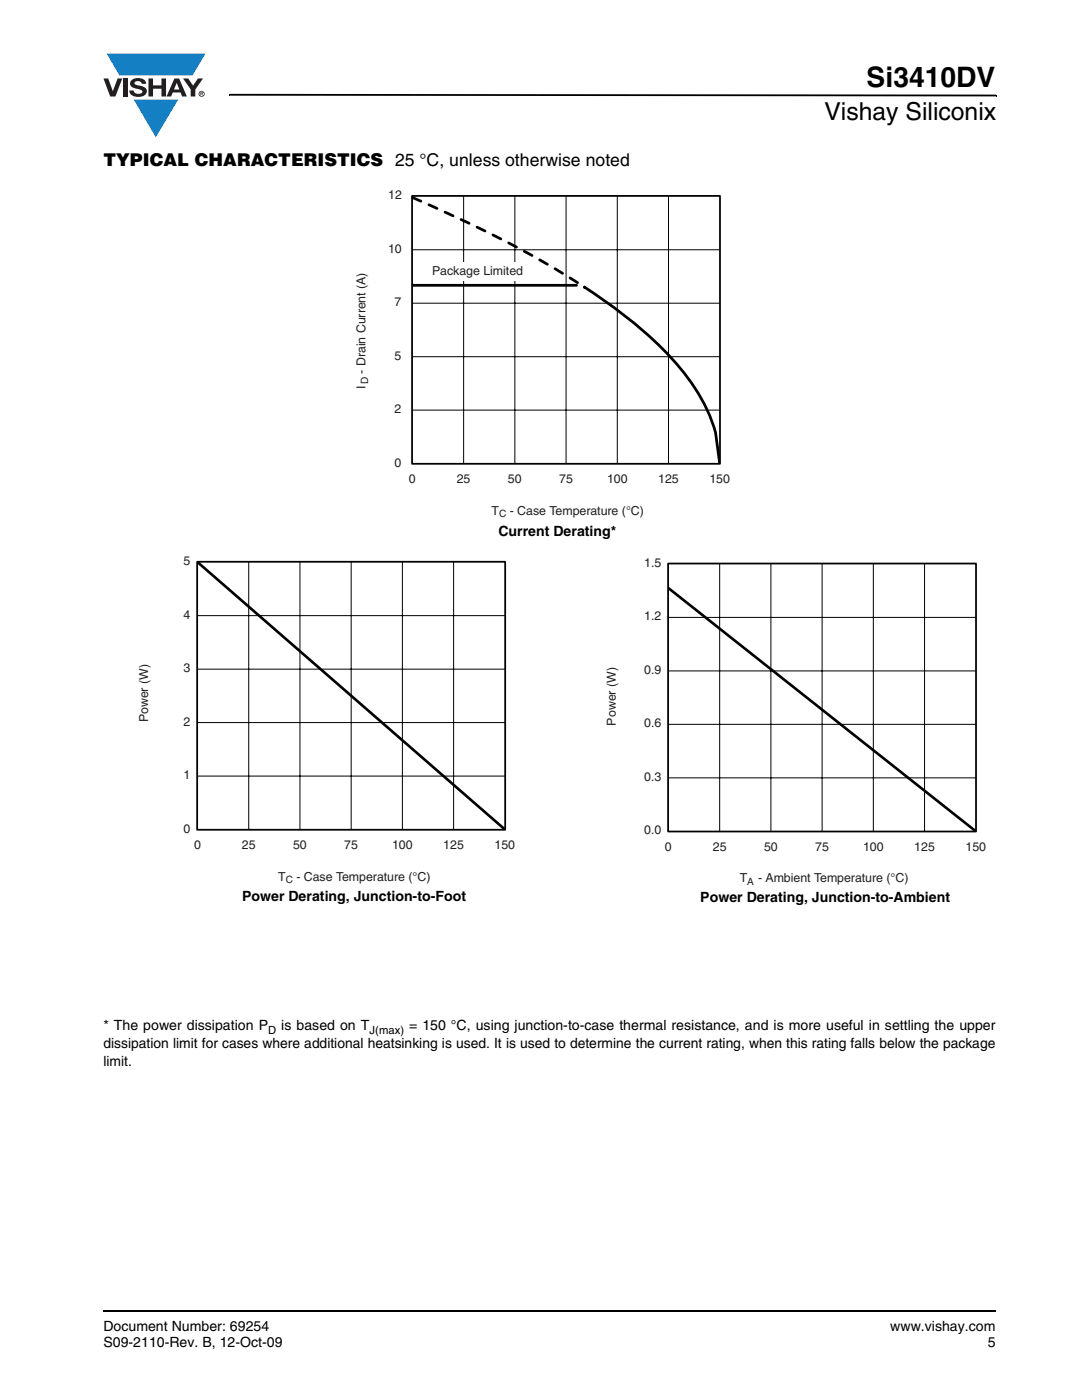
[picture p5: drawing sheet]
<svg xmlns="http://www.w3.org/2000/svg" width="216mm" height="279mm" viewBox="0 0 216 279" stroke-linecap="round" stroke-linejoin="round" font-family="sans-serif">
<defs><g id="words">
<text font-size="5.6" x="172.9" y="17.4">Si3410DV</text>
<text font-size="4.9" x="164.5" y="24">Vishay Siliconix</text>
<text font-size="3.5" x="20.6" y="33">TYPICAL CHARACTERISTICS 25 °C, unless otherwise noted</text>
<g font-size="2.8">
<text x="99.5" y="106.9">Current Derating*</text>
<text x="48.3" y="179.8">Power Derating, Junction-to-Foot</text>
<text x="139.7" y="180.1">Power Derating, Junction-to-Ambient</text>
<text x="20.6" y="205.6">* The power dissipation P</text>
<text x="20.6" y="209.2">dissipation limit for cases where additional heatsinking is used. It is used to determine the current rating, when this rating falls below the package</text>
<text x="56.1" y="205.6">is based on T</text>
<text x="81.6" y="205.6">= 150 °C, using junction-to-case thermal resistance, and is more useful in settling the upper</text>
<text x="20.6" y="212.7">limit.</text>
<text x="20.6" y="265.6">Document Number: 69254</text>
<text x="20.6" y="268.8">S09-2110-Rev. B, 12-Oct-09</text>
<text x="177.7" y="265.6">www.vishay.com</text>
<text x="197.1" y="268.8">5</text>
</g>
<g font-size="2.5" fill="#231f20">
<text x="77.5" y="39.8">12</text>
<text x="77.4" y="50.5">10</text>
<text x="86.2" y="54.8">Package Limited</text>
<text x="78.7" y="61.1">7</text>
<text x="78.7" y="71.8">5</text>
<text x="72.9" y="77.7" transform="rotate(-90 72.9 77.7)">I</text>
<text x="72.9" y="74.6" transform="rotate(-90 72.9 74.6)">- Drain Current (A)</text>
<text x="78.7" y="82.5">2</text>
<text x="78.7" y="93.1">0</text>
<text x="81.6" y="96.5">0</text>
<text x="91.1" y="96.5">25</text>
<text x="101.4" y="96.5">50</text>
<text x="111.6" y="96.5">75</text>
<text x="121.1" y="96.5">100</text>
<text x="131.3" y="96.5">125</text>
<text x="141.6" y="96.5">150</text>
<text x="98.1" y="102.7">T</text>
<text x="101.7" y="102.7">- Case Temperature (°C)</text>
<text x="36.6" y="112.8">5</text>
<text x="128.5" y="113.2">1.5</text>
<text x="36.6" y="123.5">4</text>
<text x="128.5" y="123.8">1.2</text>
<text x="36.6" y="134.2">3</text>
<text x="128.5" y="134.5">0.9</text>
<text x="29.6" y="144.2" transform="rotate(-90 29.6 144.2)">Power (W)</text>
<text x="36.6" y="144.8">2</text>
<text x="122.9" y="144.8" transform="rotate(-90 122.9 144.8)">Power (W)</text>
<text x="128.5" y="145.2">0.6</text>
<text x="36.6" y="155.5">1</text>
<text x="128.5" y="155.8">0.3</text>
<text x="36.6" y="166.2">0</text>
<text x="128.5" y="166.5">0.0</text>
<text x="38.7" y="169.5">0</text>
<text x="48.3" y="169.5">25</text>
<text x="58.5" y="169.5">50</text>
<text x="68.7" y="169.5">75</text>
<text x="78.2" y="169.5">100</text>
<text x="88.5" y="169.5">125</text>
<text x="98.7" y="169.5">150</text>
<text x="132.7" y="169.9">0</text>
<text x="142.2" y="169.9">25</text>
<text x="152.5" y="169.9">50</text>
<text x="162.7" y="169.9">75</text>
<text x="172.2" y="169.9">100</text>
<text x="182.4" y="169.9">125</text>
<text x="192.6" y="169.9">150</text>
<text x="55.5" y="175.8">T</text>
<text x="59.1" y="175.8">- Case Temperature (°C)</text>
<text x="147.6" y="176.1">T</text>
<text x="151.3" y="176.1">- Ambient Temperature (°C)</text>
</g>
<g font-size="2.2">
<text x="53.5" y="206.3">D</text>
<text x="73.7" y="206.3">J(max)</text>
</g>
<g font-size="2" fill="#231f20">
<text x="73.4" y="76.7" transform="rotate(-90 73.4 76.7)">D</text>
<text x="99.6" y="103.3">C</text>
<text x="57" y="176.3">C</text>
<text x="149.1" y="176.6">A</text>
</g>
</g></defs>
<path d="M20.5 261.5h.1v.4h-.1z" fill="#000"/>
<path d="M20.6 261.7h178.2" fill="none" stroke="#000" stroke-width=".36"/>
<path d="M20.6 10.7h20.4v16.7h-20.4z" fill="#fff"/>
<g fill="#147fc3">
<path d="M21.3 10.7h19.7l-2.6 4.4h-3.8h-10.8z"/>
<path d="M26.7 19.9h8.9l-4.5 7.5z"/>
</g>
<g fill="#231f20">
<path d="M20.6 15.7h1l.9 2.5 1-2.5h.9l-1.4 3.6h-1z"/>
<path d="M24.6 15.7h.9v3.6h-.9z"/>
<path d="M26.3 16a2.1 2.1 0 0 1 2.8 .3l.1 .4h-.9a.79 .79 0 0 0-.7-.5 .79 .79 0 0 0-.8 .4l.3 .3 1 .2a1.08 1.08 0 0 1 1.2 1.1 1.08 1.08 0 0 1-1.1 1.1 1.73 1.73 0 0 1-2.4-1.2h.9a.96 .96 0 0 0 .8 .6 .96 .96 0 0 0 .9-.4 1.31 1.31 0 0 0-1.2-.6 1.03 1.03 0 0 1-1.1-.6 1.03 1.03 0 0 1 .2-1.1z"/>
<path d="M29.6 15.7h.9v1.3h1.7v-1.3h.9v3.6h-.9v-1.6h-1.7v1.6h-.9z"/>
<path d="M36.5 15.7h1.1l.9 1.4 1-1.4h1l-1.5 2.2v1.4h-.9v-1.4z"/>
<path d="M35.3 16.5l.5 1.4h-1.1zM34.8 15.7l-1.6 3.6h1l.3-.8h1.5l.3 .8h1l-1.6-3.6z"/>
<path d="M39.8 18.7a.46 .46 0 0 1 .9 0 .46 .46 0 0 1-.9 0zM39.6 18.7a.6 .6 0 0 0 1.2 0 .6 .6 0 0 0-1.2 0z"/>
<path d="M40.1 18.5h.2v.2h-.2zM40 18.4v.7h.1v-.3l.4 .3-.2-.3 .2-.2-.1-.2z"/>
</g>
<path d="M45.7 18.7h.2v.4h-.2zM45.9 18.7l152.9 .2v.3l-152.9-.1zM198.8 18.9h.1v.3h-.1z" fill="#000"/>
<path d="M70.8 37.7h74.9v66h-74.9z" fill="#fff"/>
<path d="M92.5 39.2v53.3M102.7 39.2v53.3M113 39.2v53.3M123.2 39.2v53.3M133.4 39.2v53.3M82.3 49.8h61.3M82.3 71.2h61.3M82.3 60.5h61.3M82.3 81.8h61.3" fill="none" stroke="#000" stroke-width=".2"/>
<path d="M82.2 56.9h32.8M116.6 57.3a86.1 86.1 0 0 1 19.8 17 34.6 34.6 0 0 1 6.4 12.1l.8 6.1" fill="none" stroke="#000" stroke-width=".55"/>
<path d="M82.2 39.1h61.5v53.5h-61.5z" fill="none" stroke="#000" stroke-width=".35"/>
<path d="M84.7 52.3h20.7v3.7h-20.7z" fill="#fff"/>
<path d="M82.4 39.4a230.1 230.1 0 0 1 34.3 18v-.1" fill="none" stroke="#000" stroke-width=".55" stroke-dasharray="1.8 1.8"/>
<path d="M27.4 110.7h75.4v66h-75.4z" fill="#fff"/>
<path d="M49.6 112.2v53.4M59.9 112.2v53.4M70.1 112.2v53.4M80.3 112.2v53.4M90.5 112.2v53.4M39.4 133.5h61.4M39.4 122.9h61.4M39.4 154.9h61.4M39.4 144.2h61.4" fill="none" stroke="#000" stroke-width=".2"/>
<path d="M39.4 112.2l61.3 53.3" fill="none" stroke="#000" stroke-width=".53"/>
<path d="M39.3 112.1h61.5v53.5h-61.5z" fill="none" stroke="#000" stroke-width=".35"/>
<path d="M120.8 111h76v66.1h-76z" fill="#fff"/>
<path d="M143.6 112.5v53.4M153.8 112.5v53.4M164 112.5v53.4M174.3 112.5v53.4M184.5 112.5v53.4M133.4 133.9h61.3M133.4 123.2h61.3M133.4 155.2h61.3M133.4 144.6h61.3" fill="none" stroke="#000" stroke-width=".2"/>
<path d="M133.4 117.4l61.3 48.5" fill="none" stroke="#000" stroke-width=".53"/>
<path d="M133.3 112.5h61.5v53.4h-61.5z" fill="none" stroke="#000" stroke-width=".35"/>
<use href="#words"/>
</svg>
